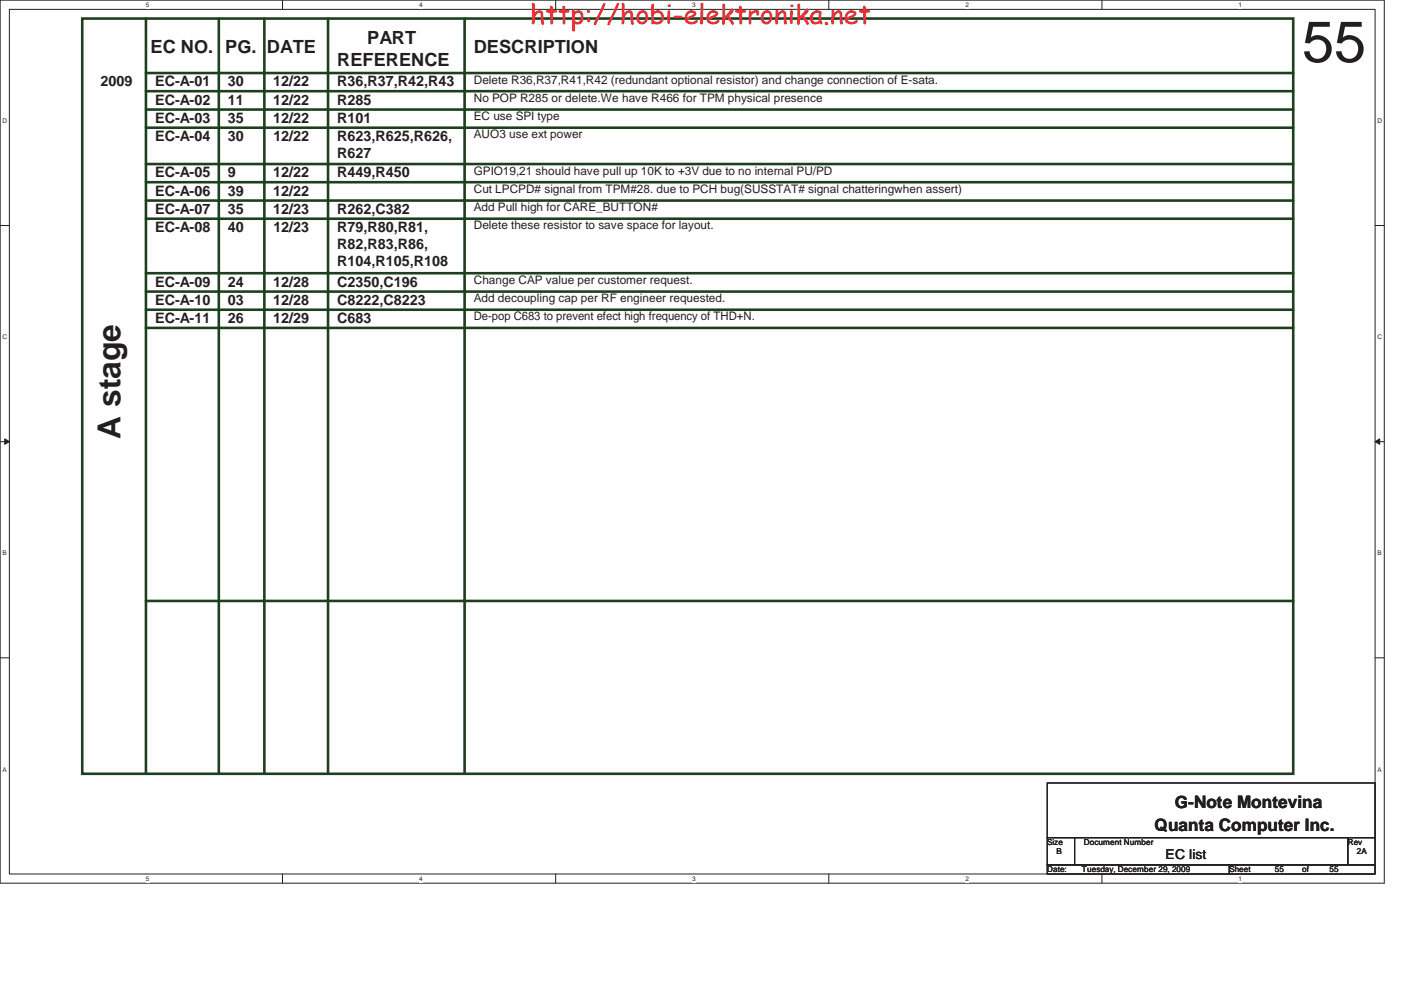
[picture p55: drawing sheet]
<svg xmlns="http://www.w3.org/2000/svg" width="297mm" height="210mm" viewBox="0 0 297 210" stroke-linecap="round" stroke-linejoin="round" font-family="sans-serif">
<defs><g id="words">
<text font-size="12.3" fill="#231f20" x="276.1" y="13.1">55</text>
<text font-size="6.7" fill="#231f20" x="25.6" y="93" transform="rotate(-90 25.6 93)">A stage</text>
<text font-size="5.6" fill="#ed2024" x="112.4" y="5.1">http://hobi-elektronika.net</text>
<g font-size="3.9" fill="#231f20">
<text x="31.9" y="11.3">EC NO.</text>
<text x="47.7" y="11.3">PG. DATE</text>
<text x="77.9" y="9.4">PART</text>
<text x="100.5" y="11.3">DESCRIPTION</text>
<text x="71.5" y="13.9">REFERENCE</text>
</g>
<g font-size="3.6" fill="#231f20">
<text x="249.1" y="171.4">G-Note Montevina</text>
<text x="244.8" y="176.2">Quanta Computer Inc.</text>
</g>
<g font-size="3" fill="#231f20">
<text x="21.3" y="18.3">2009</text>
<text x="32.9" y="22.2">EC-A-02</text>
<text x="32.9" y="18.3">EC-A-01</text>
<text x="48.3" y="18.3">30</text>
<text x="48.3" y="22.2">11</text>
<text x="57.9" y="18.3">12/22</text>
<text x="58" y="22.2">12/22</text>
<text x="71.5" y="18.3">R36,R37,R42,R43</text>
<text x="71.5" y="22.2">R285</text>
<text x="32.9" y="26.1">EC-A-03</text>
<text x="32.9" y="29.9">EC-A-04</text>
<text x="48.3" y="29.9">30</text>
<text x="48.3" y="26.1">35</text>
<text x="58" y="26.1">12/22</text>
<text x="58" y="29.9">12/22</text>
<text x="71.5" y="29.9">R623,R625,R626,</text>
<text x="71.5" y="26.1">R101</text>
<text x="71.5" y="33.6">R627</text>
<text x="32.9" y="37.6">EC-A-05</text>
<text x="32.9" y="41.5">EC-A-06</text>
<text x="48.3" y="41.5">39</text>
<text x="48.3" y="37.6">9</text>
<text x="58" y="41.5">12/22</text>
<text x="58" y="37.6">12/22</text>
<text x="71.5" y="37.6">R449,R450</text>
<text x="32.9" y="45.4">EC-A-07</text>
<text x="48.3" y="45.4">35</text>
<text x="57.9" y="45.4">12/23</text>
<text x="71.5" y="45.4">R262,C382</text>
<text x="32.9" y="49.2">EC-A-08</text>
<text x="48.3" y="49.2">40</text>
<text x="58" y="49.2">12/23</text>
<text x="71.5" y="49.2">R79,R80,R81,</text>
<text x="71.5" y="52.9">R82,R83,R86,</text>
<text x="71.5" y="56.5">R104,R105,R108</text>
<text x="32.9" y="60.8">EC-A-09</text>
<text x="32.9" y="64.7">EC-A-10</text>
<text x="48.3" y="64.7">03</text>
<text x="48.3" y="60.8">24</text>
<text x="57.9" y="64.7">12/28</text>
<text x="58" y="60.8">12/28</text>
<text x="71.5" y="64.7">C8222,C8223</text>
<text x="71.5" y="60.8">C2350,C196</text>
<text x="32.9" y="68.5">EC-A-11</text>
<text x="48.3" y="68.5">26</text>
<text x="58" y="68.5">12/29</text>
<text x="71.5" y="68.5">C683</text>
</g>
<text font-size="2.9" fill="#231f20" x="247.1" y="182.2">EC list</text>
<g font-size="2.5" fill="#231f20">
<text x="100.5" y="17.7">Delete R36,R37,R41,R42 (redundant optional resistor) and change connection of E-sata.</text>
<text x="100.5" y="21.6">No POP R285 or delete.We have R466 for TPM physical presence</text>
<text x="100.5" y="25.5">EC use SPI type</text>
<text x="100.5" y="29.3">AUO3 use ext power</text>
<text x="100.5" y="37">GPIO19,21 should have pull up 10K to +3V due to no internal PU/PD</text>
<text x="100.5" y="40.9">Cut LPCPD# signal from TPM#28. due to PCH bug(SUSSTAT# signal chatteringwhen assert)</text>
<text x="100.5" y="44.8">Add Pull high for CARE_BUTTON#</text>
<text x="100.5" y="48.6">Delete these resistor to save space for layout.</text>
<text x="100.5" y="60.2">Change CAP value per customer request.</text>
<text x="100.5" y="64.1">Add decoupling cap per RF engineer requested.</text>
<text x="100.5" y="67.9">De-pop C683 to prevent efect high frequency of THD+N.</text>
</g>
<g font-size="1.7" fill="#231f20">
<text x="222" y="179.3">Size</text>
<text x="229.8" y="179.3">Document Number</text>
<text x="285.7" y="179.3">Rev</text>
<text x="222" y="185">Date:</text>
<text x="224" y="181.2">B</text>
<text x="229.4" y="185">Tuesday, December 29, 2009</text>
<text x="260.6" y="185">Sheet</text>
<text x="270.3" y="185">55</text>
<text x="276.1" y="185">of</text>
<text x="281.9" y="185">55</text>
<text x="287.7" y="181.2">2A</text>
</g>
<g font-size="1.4" fill="#231f20">
<text x="30.9" y="1.5">5</text>
<text x="88.9" y="1.5">4</text>
<text x="146.8" y="1.5">3</text>
<text x="204.7" y="1.5">2</text>
<text x="262.6" y="1.5">1</text>
<text x=".5" y="26.1">D</text>
<text x="292.1" y="26.1">D</text>
<text x=".5" y="72">C</text>
<text x="292.1" y="72">C</text>
<text x=".5" y="117.8">B</text>
<text x="292.1" y="117.8">B</text>
<text x=".5" y="163.7">A</text>
<text x="292.1" y="163.7">A</text>
<text x="30.9" y="186.8">5</text>
<text x="88.9" y="186.8">4</text>
<text x="146.8" y="186.8">3</text>
<text x="204.7" y="186.8">2</text>
<text x="262.6" y="186.8">1</text>
</g>
</g></defs>
<path d="M0 0h293.5v187.3h-293.5zM2 2h289.5v183.4h-289.5z" fill="none" stroke="#231f20" stroke-width=".21"/>
<g fill="#fff">
<path d="M30.9 .3h.8v1.5h-.8z"/>
<path d="M30.9 185.6h.8v1.5h-.8z"/>
</g>
<path d="M59.9 0v2M59.9 185.4v1.9" fill="none" stroke="#231f20" stroke-width=".21"/>
<g fill="#fff">
<path d="M88.9 .3h.7v1.5h-.7z"/>
<path d="M88.9 185.6h.7v1.5h-.7z"/>
</g>
<path d="M117.8 0v2M117.8 185.4v1.9" fill="none" stroke="#231f20" stroke-width=".21"/>
<g fill="#fff">
<path d="M146.8 .3h.7v1.5h-.7z"/>
<path d="M146.8 185.6h.7v1.5h-.7z"/>
</g>
<path d="M175.7 0v2M175.7 185.4v1.9" fill="none" stroke="#231f20" stroke-width=".21"/>
<g fill="#fff">
<path d="M204.7 .3h.7v1.5h-.7z"/>
<path d="M204.7 185.6h.7v1.5h-.7z"/>
</g>
<path d="M233.6 0v2M233.6 185.4v1.9" fill="none" stroke="#231f20" stroke-width=".21"/>
<g fill="#fff">
<path d="M262.6 .3h.8v1.5h-.8z"/>
<path d="M262.6 185.6h.8v1.5h-.8z"/>
<path d="M.5 24.9h1v1.5h-1z"/>
<path d="M292.1 24.9h.9v1.5h-.9z"/>
<path d="M.5 70.7h1v1.6h-1z"/>
<path d="M292.1 70.7h.9v1.6h-.9z"/>
</g>
<path d="M0 47.8h2M291.5 47.8h2" fill="none" stroke="#231f20" stroke-width=".21"/>
<g fill="#fff">
<path d="M.5 116.6h.9v1.5h-.9z"/>
<path d="M292.1 116.6h.8v1.5h-.8z"/>
</g>
<path d="M0 93.7h2M291.5 93.7h2" fill="none" stroke="#231f20" stroke-width=".21"/>
<path d="M1 93.1l1 .6-1 .5z" fill="#231f20"/>
<path d="M1 93.1l1 .6-1 .5z" fill="none" stroke="#231f20" stroke-width=".21"/>
<path d="M291.5 93.7l1-.6v1.1z" fill="#231f20"/>
<path d="M291.5 93.7l1-.6v1.1z" fill="none" stroke="#231f20" stroke-width=".21"/>
<g fill="#fff">
<path d="M.5 162.4h.9v1.6h-.9z"/>
<path d="M292.1 162.4h.8v1.6h-.8z"/>
</g>
<path d="M0 139.5h2M291.5 139.5h2M222 166.1h69.5v11.6h-69.5zM222 177.7h5.8v5.7h-5.8zM227.8 177.7h57.9v5.7h-57.9zM285.7 177.7h5.8v5.7h-5.8zM222 183.4h38.6v2h-38.6zM260.6 183.4h30.9v2h-30.9z" fill="none" stroke="#231f20" stroke-width=".21"/>
<g fill="none" stroke="#1d3f1e" stroke-width=".55">
<path d="M17.4 3.9h256.8v160.2h-256.8zM30.9 15.5h243.3M30.9 19.3h243.3M30.9 3.9v160.2M46.4 3.9v160.2M56 3.9v160.2M69.6 3.9v160.2M98.5 3.9v160.2M30.9 23.2h243.3M30.9 27.1h243.3M30.9 34.8h243.3M30.9 38.6h243.3"/>
<path d="M30.9 42.5h243.3M30.9 46.4h243.3M30.9 58h243.3M30.9 61.8h243.3M30.9 65.7h243.3M30.9 69.6h243.3M30.9 127.5h243.3"/>
</g>
<use href="#words"/>
</svg>
